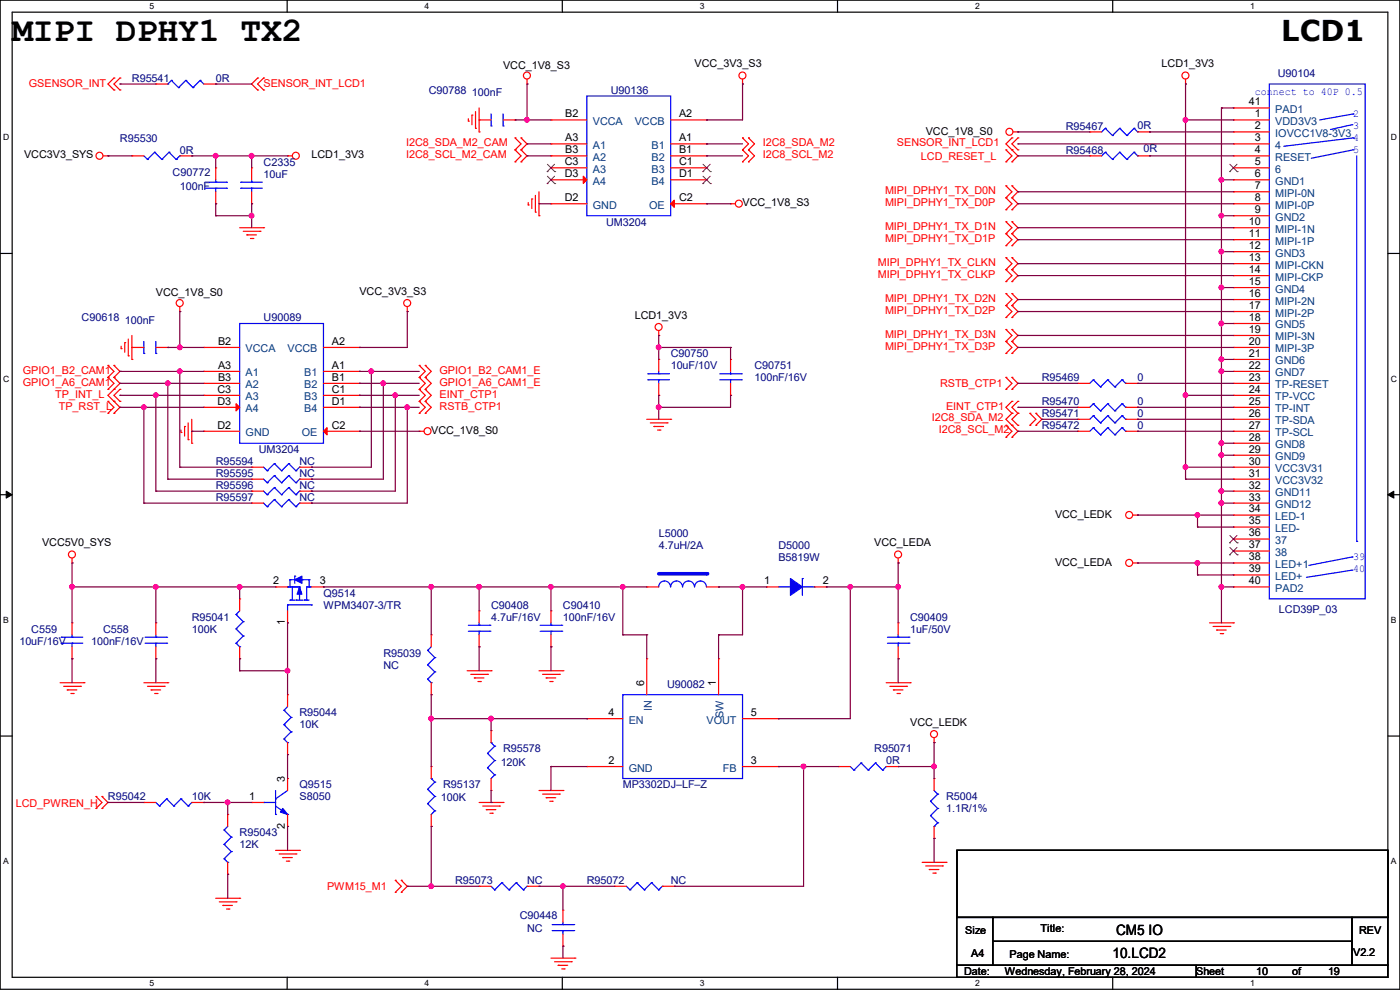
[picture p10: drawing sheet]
<svg xmlns="http://www.w3.org/2000/svg" width="297mm" height="210mm" viewBox="0 0 297 210" stroke-linecap="round" stroke-linejoin="round" font-family="sans-serif">
<defs><g id="words">
<text font-size="7.4" x="2.6" y="8.7">MIPI DPHY1 TX2</text>
<text font-size="6.1" x="271.8" y="8.7">LCD1</text>
<g font-size="3">
<text x="236" y="203.2">10.LCD2</text>
<text x="236.8" y="198.4">CM5 IIIO</text>
<text x="236.8" y="198.4">CM5 O</text>
</g>
<g font-size="2.3" fill="#000080">
<text x="28" y="17.4">R95541</text>
<text x="45.8" y="17.4">0R</text>
<text x="271.1" y="16.3">U90104</text>
<text x="91" y="19.9">C90788</text>
<text x="100.1" y="20.4">100nF</text>
<text x="129.6" y="19.9">U90136</text>
<text x="226.1" y="27.5">R95467</text>
<text x="241.3" y="27.3">0R</text>
<text x="25.4" y="30.1">R95530</text>
<text x="38.1" y="32.6">0R</text>
<text x="55.9" y="35.1">C2335</text>
<text x="226.1" y="32.6">R95468</text>
<text x="242.6" y="32.3">0R</text>
<text x="36.6" y="37.4">C90772</text>
<text x="38.1" y="40.2">100nF</text>
<text x="55.9" y="37.7">10uF</text>
<text x="128.6" y="47.8">UM3204</text>
<text x="17.3" y="68.2">C90618</text>
<text x="26.5" y="68.7">100nF</text>
<text x="55.9" y="68.2">U90089</text>
<text x="142.3" y="75.8">C90750</text>
<text x="142.3" y="78.3">10uF/10V</text>
<text x="160.1" y="78.3">C90751</text>
<text x="160.1" y="80.9">100nF/16V</text>
<text x="221" y="80.9">R95469</text>
<text x="241.3" y="80.9">0</text>
<text x="221" y="85.9">R95470</text>
<text x="221" y="88.5">R95471</text>
<text x="241.3" y="85.9">0</text>
<text x="241.3" y="88.5">0</text>
<text x="221" y="91">R95472</text>
<text x="241.3" y="91">0</text>
<text x="45.8" y="101.2">R95595</text>
<text x="45.8" y="98.6">R95594</text>
<text x="54.9" y="96.1">UM3204</text>
<text x="63.5" y="101.2">NC</text>
<text x="63.5" y="98.6">NC</text>
<text x="45.8" y="103.7">R95596</text>
<text x="45.8" y="106.3">R95597</text>
<text x="63.5" y="103.7">NC</text>
<text x="63.5" y="106.3">NC</text>
<text x="139.7" y="113.9">L5000</text>
<text x="139.7" y="116.4">4.7uH/2A</text>
<text x="165.1" y="116.4">D5000</text>
<text x="165.1" y="119">B5819W</text>
<text x="40.7" y="131.7">R95041</text>
<text x="68.6" y="126.6">Q9514</text>
<text x="68.6" y="129.1">WPM3407-3/TR</text>
<text x="104.2" y="129.1">C90408</text>
<text x="104.2" y="131.7">4.7uF/16V</text>
<text x="119.4" y="129.1">C90410</text>
<text x="119.4" y="131.7">100nF/16V</text>
<text x="193.1" y="131.7">C90409</text>
<text x="271.3" y="130.1">LCD39P_03</text>
<text x="4.1" y="136.7">10uF/16V</text>
<text x="6.6" y="134.2">C559</text>
<text x="19.3" y="136.7">100nF/16V</text>
<text x="21.9" y="134.2">C558</text>
<text x="40.7" y="134.2">100K</text>
<text x="193.1" y="134.2">1uF/50V</text>
<text x="81.3" y="139.3">R95039</text>
<text x="81.3" y="141.8">NC</text>
<text x="141.5" y="145.9">U90082</text>
<text x="63.5" y="152">R95044</text>
<text x="63.5" y="154.5">10K</text>
<text x="106.7" y="159.6">R95578</text>
<text x="185.5" y="159.6">R95071</text>
<text x="63.5" y="167.2">Q9515</text>
<text x="94" y="167.2">R95137</text>
<text x="106.2" y="162.4">120K</text>
<text x="132.1" y="167.2">MP3302DJ–LF–Z</text>
<text x="188" y="162.1">0R</text>
<text x="22.9" y="169.8">R95042</text>
<text x="40.7" y="169.8">10K</text>
<text x="63.5" y="169.8">S8050</text>
<text x="93.5" y="170">100K</text>
<text x="200.7" y="169.8">R5004</text>
<text x="200.7" y="172.3">1.1R/1%</text>
<text x="50.8" y="177.4">R95043</text>
<text x="50.8" y="179.9">12K</text>
<text x="96.6" y="187.5">R95073</text>
<text x="111.8" y="187.5">NC</text>
<text x="124.5" y="187.5">R95072</text>
<text x="142.3" y="187.5">NC</text>
<text x="110.3" y="194.9">C90448</text>
<text x="111.8" y="197.7">NC</text>
</g>
<g font-size="2.3">
<text x="106.7" y="14.6">VCC_1V8_S3</text>
<text x="147.4" y="14.3">VCC_3V3_S3</text>
<text x="246.4" y="14.3">LCD1_3V3</text>
<text x="265" y="22.4">41</text>
<text x="119.9" y="30">A3</text>
<text x="119.9" y="24.9">B2</text>
<text x="144.1" y="24.9">A2</text>
<text x="144.1" y="30">A1</text>
<text x="196.4" y="28.5">VCC_1V8_S0</text>
<text x="266.2" y="24.9">1</text>
<text x="266.2" y="27.4">2</text>
<text x="266.2" y="30">3</text>
<text x="5.1" y="33.6">VCC3V3_SYS</text>
<text x="66.1" y="33.6">LCD1_3V3</text>
<text x="119.8" y="35.1">C3</text>
<text x="119.9" y="32.5">B3</text>
<text x="144.1" y="32.5">B1</text>
<text x="144.1" y="35.1">C1</text>
<text x="266.2" y="32.5">4</text>
<text x="266.2" y="35.1">5</text>
<text x="119.8" y="37.6">D3</text>
<text x="144.1" y="37.6">D1</text>
<text x="266.2" y="37.6">6</text>
<text x="266.2" y="40.1">7</text>
<text x="119.8" y="42.7">D2</text>
<text x="144.1" y="42.7">C2</text>
<text x="157.5" y="43.8">VCC_1V8_S3</text>
<text x="265" y="47.8">10</text>
<text x="266.2" y="42.7">8</text>
<text x="266.2" y="45.2">9</text>
<text x="265" y="50.3">11</text>
<text x="265" y="52.8">12</text>
<text x="265" y="55.4">13</text>
<text x="265" y="57.9">14</text>
<text x="33.1" y="62.8">VCC_1V8_S0</text>
<text x="76.2" y="62.6">VCC_3V3_S3</text>
<text x="265" y="60.5">15</text>
<text x="265" y="63">16</text>
<text x="265" y="65.5">17</text>
<text x="134.7" y="67.6">LCD1_3V3</text>
<text x="265" y="68.1">18</text>
<text x="265" y="70.6">19</text>
<text x="46.3" y="73.2">B2</text>
<text x="70.4" y="73.2">A2</text>
<text x="265" y="73.2">20</text>
<text x="265" y="75.7">21</text>
<text x="46.1" y="83.3">C3</text>
<text x="46.3" y="80.8">B3</text>
<text x="46.3" y="78.2">A3</text>
<text x="70.4" y="80.8">B1</text>
<text x="70.4" y="83.3">C1</text>
<text x="70.4" y="78.2">A1</text>
<text x="265" y="78.2">22</text>
<text x="265" y="80.8">23</text>
<text x="265" y="83.3">24</text>
<text x="46.1" y="85.9">D3</text>
<text x="70.4" y="85.9">D1</text>
<text x="265" y="85.9">25</text>
<text x="265" y="88.4">26</text>
<text x="46.1" y="90.9">D2</text>
<text x="70.4" y="90.9">C2</text>
<text x="91.5" y="92">VCC_1V8_S0</text>
<text x="265" y="90.9">27</text>
<text x="265" y="93.5">28</text>
<text x="265" y="96">29</text>
<text x="265" y="98.6">30</text>
<text x="265" y="101.1">31</text>
<text x="265" y="103.6">32</text>
<text x="265" y="106.2">33</text>
<text x="223.8" y="109.8">VCC_LEDK</text>
<text x="265" y="108.7">34</text>
<text x="265" y="111.3">35</text>
<text x="265" y="113.8">36</text>
<text x="8.9" y="115.9">VCC5V0_SYS</text>
<text x="185.5" y="115.9">VCC_LEDA</text>
<text x="223.8" y="120">VCC_LEDA</text>
<text x="265" y="116.3">37</text>
<text x="265" y="118.9">38</text>
<text x="58" y="124">2</text>
<text x="67.9" y="124">3</text>
<text x="162.1" y="124">1</text>
<text x="174.5" y="124">2</text>
<text x="265" y="121.4">39</text>
<text x="265" y="124">40</text>
<text x="60.5" y="132.6" transform="rotate(-90 60.5 132.6)">1</text>
<text x="136.7" y="145.6" transform="rotate(-90 136.7 145.6)">6</text>
<text x="151.9" y="145.6" transform="rotate(-90 151.9 145.6)">1</text>
<text x="129.1" y="151.9">4</text>
<text x="159.3" y="151.9">5</text>
<text x="193.1" y="154">VCC_LEDK</text>
<text x="60.5" y="165.9" transform="rotate(-90 60.5 165.9)">3</text>
<text x="129.1" y="162.1">2</text>
<text x="159.3" y="162.1">3</text>
<text x="52.9" y="169.7">1</text>
<text x="60.5" y="175.8" transform="rotate(-90 60.5 175.8)">2</text>
<text x="220.8" y="197.7">Title:</text>
<text x="204.8" y="198.2">Size</text>
<text x="206" y="203">A4</text>
<text x="214.2" y="203.3">Page Name:</text>
<text x="287.1" y="202.8">V2.2</text>
<text x="288.3" y="198.2">REV</text>
<text x="204.5" y="206.8">Date:</text>
<text x="213.1" y="206.8">Wednesday, February 28, 2024</text>
<text x="253.8" y="206.8">Sheet</text>
<text x="266.5" y="206.8">10</text>
<text x="274.1" y="206.8">of</text>
<text x="281.7" y="206.8">19</text>
</g>
<g font-size="2.3" fill="#f00">
<text x="6.1" y="18.4">GSENSOR_INT</text>
<text x="55.9" y="18.4">SENSOR_INT_LCD1</text>
<text x="86.1" y="31.1">I2C8_SDA_M2_CAM</text>
<text x="86.1" y="33.6">I2C8_SCL_M2_CAM</text>
<text x="161.8" y="31.1">I2C8_SDA_M2</text>
<text x="161.8" y="33.6">I2C8_SCL_M2</text>
<text x="190.3" y="31.1">SENSOR_INT_LCD1</text>
<text x="195.4" y="33.9">LCD_RESET_L</text>
<text x="187.7" y="41.2">MIPI_DPHY1_TX_D0N</text>
<text x="187.7" y="43.8">MIPI_DPHY1_TX_D0P</text>
<text x="187.7" y="48.9">MIPI_DPHY1_TX_D1N</text>
<text x="187.7" y="51.4">MIPI_DPHY1_TX_D1P</text>
<text x="186.2" y="56.5">MIPI_DPHY1_TX_CLKN</text>
<text x="186.2" y="59">MIPI_DPHY1_TX_CLKP</text>
<text x="187.7" y="64.1">MIPI_DPHY1_TX_D2N</text>
<text x="187.7" y="66.6">MIPI_DPHY1_TX_D2P</text>
<text x="187.7" y="71.7">MIPI_DPHY1_TX_D3N</text>
<text x="187.7" y="74.3">MIPI_DPHY1_TX_D3P</text>
<text x="4.9" y="79.3">GPIO1_B2_CAM1</text>
<text x="4.9" y="81.9">GPIO1_A6_CAM1</text>
<text x="93.3" y="79.3">GPIO1_B2_CAM1_E</text>
<text x="93.3" y="81.9">GPIO1_A6_CAM1_E</text>
<text x="199.4" y="82.1">RSTB_CTP1</text>
<text x="11.7" y="84.4">TP_INT_L</text>
<text x="12.5" y="87">TP_RST_L</text>
<text x="93.3" y="84.4">EINT_CTP1</text>
<text x="93.3" y="87">RSTB_CTP1</text>
<text x="197.7" y="89.2">I2C8_SDA_M2</text>
<text x="200.7" y="87">EINT_CTP1</text>
<text x="199.2" y="91.8">I2C8_SCL_M2</text>
<text x="3.3" y="171.3">LCD_PWREN_H</text>
<text x="69.4" y="188.8">PWM15_M1</text>
</g>
<g font-size="2.3" fill="#00f">
<text x="266.2" y="20.2">connect to 40P 0.5</text>
<text x="287.1" y="24.8">2</text>
<text x="287.1" y="27.3">3</text>
<text x="287.1" y="29.8">4</text>
<text x="287.1" y="32.4">5</text>
<text x="287.1" y="118.7">39</text>
<text x="287.1" y="121.3">40</text>
</g>
<g font-size="2.3" fill="#004080">
<text x="270.6" y="24">PAD1</text>
<text x="125.8" y="26.5">VCCA</text>
<text x="134.7" y="26.5">VCCB</text>
<text x="270.6" y="26.5">VDD3V3</text>
<text x="270.6" y="29">IOVCC1V8-3V3</text>
<text x="125.8" y="34.1">A2</text>
<text x="125.8" y="31.6">A1</text>
<text x="138.2" y="34.1">B2</text>
<text x="138.2" y="31.6">B1</text>
<text x="270.6" y="31.6">4</text>
<text x="270.6" y="34.1">RESET</text>
<text x="125.8" y="36.7">A3</text>
<text x="125.8" y="39.2">A4</text>
<text x="138.2" y="36.7">B3</text>
<text x="138.2" y="39.2">B4</text>
<text x="270.6" y="36.7">6</text>
<text x="270.6" y="39.2">GND1</text>
<text x="270.6" y="41.7">MIPI-0N</text>
<text x="125.8" y="44.3">GND</text>
<text x="137.7" y="44.3">OE</text>
<text x="270.6" y="44.3">MIPI-0P</text>
<text x="270.6" y="46.8">GND2</text>
<text x="270.6" y="49.4">MIPI-1N</text>
<text x="270.6" y="51.9">MIPI-1P</text>
<text x="270.6" y="54.4">GND3</text>
<text x="270.6" y="57">MIPI-CKN</text>
<text x="270.6" y="59.5">MIPI-CKP</text>
<text x="270.6" y="62.1">GND4</text>
<text x="270.6" y="64.6">MIPI-2N</text>
<text x="270.6" y="67.1">MIPI-2P</text>
<text x="270.6" y="69.7">GND5</text>
<text x="52.1" y="74.8">VCCA</text>
<text x="61" y="74.8">VCCB</text>
<text x="270.6" y="72.2">MIPI-3N</text>
<text x="270.6" y="74.8">MIPI-3P</text>
<text x="270.6" y="77.3">GND6</text>
<text x="52.1" y="82.4">A2</text>
<text x="52.1" y="79.8">A1</text>
<text x="64.6" y="82.4">B2</text>
<text x="64.6" y="79.8">B1</text>
<text x="270.6" y="79.8">GND7</text>
<text x="270.6" y="82.4">TP-RESET</text>
<text x="52.1" y="84.9">A3</text>
<text x="52.1" y="87.5">A4</text>
<text x="64.6" y="84.9">B3</text>
<text x="64.6" y="87.5">B4</text>
<text x="270.6" y="84.9">TP-VCC</text>
<text x="270.6" y="87.5">TP-INT</text>
<text x="52.1" y="92.5">GND</text>
<text x="64.1" y="92.5">OE</text>
<text x="270.6" y="90">TP-SDA</text>
<text x="270.6" y="92.5">TP-SCL</text>
<text x="270.6" y="95.1">GND8</text>
<text x="270.6" y="97.6">GND9</text>
<text x="270.6" y="100.2">VCC3V31</text>
<text x="270.6" y="102.7">VCC3V32</text>
<text x="270.6" y="105.2">GND11</text>
<text x="270.6" y="107.8">GND12</text>
<text x="270.6" y="110.3">LED-1</text>
<text x="270.6" y="112.9">LED-</text>
<text x="270.6" y="115.4">37</text>
<text x="270.6" y="117.9">38</text>
<text x="270.6" y="120.5">LED+1</text>
<text x="270.6" y="123">LED+</text>
<text x="270.6" y="125.6">PAD2</text>
<text x="133.4" y="153.5">EN</text>
<text x="138.3" y="150.9" transform="rotate(-90 138.3 150.9)">IN</text>
<text x="149.9" y="153.5">VOUT</text>
<text x="153.5" y="152.3" transform="rotate(-90 153.5 152.3)">SW</text>
<text x="133.4" y="163.7">GND</text>
<text x="153.3" y="163.7">FB</text>
</g>
<g font-size="1.8">
<text x="31.7" y="1.9">5</text>
<text x="90.1" y="1.9">4</text>
<text x="148.5" y="1.9">3</text>
<text x="206.8" y="1.9">2</text>
<text x="265.2" y="1.9">1</text>
<text x=".7" y="29.8">D</text>
<text x="295.1" y="29.8">D</text>
<text x=".7" y="80.9">C</text>
<text x="295.1" y="80.9">C</text>
<text x=".7" y="132.1">B</text>
<text x="295.1" y="132.1">B</text>
<text x=".7" y="183.3">A</text>
<text x="295.1" y="183.3">A</text>
<text x="31.7" y="209.2">5</text>
<text x="90.1" y="209.2">4</text>
<text x="148.5" y="209.2">3</text>
<text x="206.8" y="209.2">2</text>
<text x="265.2" y="209.2">1</text>
</g>
</g></defs>
<g fill="none" stroke="#000" stroke-width=".25">
<path d="M0 0h297v209.8h-297zM2.6 2.6h291.8v204.7h-291.8zM60.9 0v2.6M119.3 0v2.6M177.7 0v2.6M236.1 0v2.6M0 53.8h2.6M294.4 53.8h2.6M0 104.9h2.6M294.4 104.9h2.6M0 156.1h2.6M294.4 156.1h2.6"/>
<path d="M203 180.4h91.4v14.2h-91.4zM203 194.6h7.6v10.2h-7.6zM210.6 194.6h76.2v5.1h-76.2zM210.6 199.7h76.2v5.1h-76.2zM286.8 194.6h7.6v10.2h-7.6zM60.9 207.3v2.5M119.3 207.3v2.5M177.7 207.3v2.5M203 204.8h50.8v2.5h-50.8zM236.1 207.3v2.5M253.8 204.8h40.6v2.5h-40.6z"/>
</g>
<path d="M1.3 104.2l1.3 .7-1.3 .8zM294.4 104.9l1.3-.7v1.5z" fill="#000"/>
<path d="M1.3 104.2l1.3 .7-1.3 .8zM294.4 104.9l1.3-.7v1.5z" fill="none" stroke="#000" stroke-width=".21"/>
<g fill="none" stroke="#f00" stroke-width=".25">
<path d="M24.2 16.6h.1M24.2 19.1h.1M24.2 16.6l-1.3 1.2 1.3 1.3M25.4 16.6h.1M25.4 19.1h.1M25.4 16.6l-1.2 1.2 1.2 1.3M33.1 17.8h.1M33.1 17.8h2.5M43.2 17.8h2.6M45.8 17.8h.1M54.7 19.1h.1M54.7 16.6h.1"/>
<path d="M54.7 16.6l-1.3 1.2 1.3 1.3M55.9 16.6h.1M55.9 19.1h.1M55.9 16.6l-1.2 1.2 1.2 1.3M111.8 17.8h.1M111.8 16.8v1M157.5 17.8h.1M157.5 16.8v1M251.5 17.8h.1M251.5 16.8v1M21.9 33.1h1M22.9 33.1h.1"/>
<path d="M61 33.1h.1M61 33.1h1M99.4 25.7h.1M99.4 25.2v.5M100.1 24.4h.1M100.1 24.4v2.1M100.9 27.2h.1M100.9 23.7v3.5M101.6 28h.1M101.6 22.9v5.1M109.3 29.3h.1M109.3 31.8h.1"/>
<path d="M109.3 34.3h.1M109.3 29.3l1.2 1.2-1.2 1.3M109.3 31.8l1.2 1.3-1.2 1.2M110.5 31.8h.1M110.5 29.3h.1M110.5 34.3h.1M110.5 29.3l1.3 1.2-1.3 1.3M110.5 31.8l1.3 1.3-1.3 1.2M157.5 29.3h.1M157.5 31.8h.1M157.5 34.3h.1M157.5 31.8l1.3 1.3-1.3 1.2"/>
<path d="M157.5 29.3l1.3 1.2-1.3 1.3M158.8 29.3h.1M158.8 31.8h.1M158.8 34.3h.1M158.8 29.3l1.3 1.2-1.3 1.3M158.8 31.8l1.3 1.3-1.3 1.2M213.4 34.3h.1M213.4 31.8h.1M213.4 39.4h.1M213.4 31.8l1.3 1.3-1.3 1.2M213.4 39.4l1.3 1.3-1.3 1.3M214.7 31.8h.1"/>
<path d="M214.7 29.3h.1M214.7 34.3h.1M214.7 39.4h.1M214.7 29.3l-1.3 1.2 2.5 2.6-1.2 1.2M214.7 39.4l1.2 1.3-1.2 1.3M214.9 28h1M215.9 28h.1M215.9 31.8h.1M215.9 29.3h.1M215.9 29.3l-1.2 1.2 1.2 1.3M50.8 48.3h5.1M51.6 49.1h3.6"/>
<path d="M52.4 49.8h.1M52.4 49.8h2M53.1 50.6h.5M53.6 50.6h.1M55.2 49.1h.1M55.9 48.3h.1M112.1 43.5h.1M112.1 43v.5M112.8 42.2h.1M112.8 42.2v2M113.6 45h.1M113.6 41.4v3.6"/>
<path d="M114.3 45.8h.1M114.3 40.7v5.1M155 43.2h.1M155 43.2h1M213.4 42h.1M213.4 44.5h.1M213.4 49.6h.1M213.4 47h.1M213.4 52.1h.1M213.4 57.2h.1M213.4 54.7h.1M213.4 59.7h.1"/>
<path d="M213.4 42l1.3 1.2-1.3 1.3M213.4 47l1.3 1.3-1.3 1.3M213.4 49.6l1.3 1.2-1.3 1.3M213.4 54.7l1.3 1.2-1.3 1.3M213.4 57.2l1.3 1.3-1.3 1.2M214.7 42h.1M214.7 44.5h.1M214.7 47h.1M214.7 49.6h.1M214.7 52.1h.1M214.7 54.7h.1M214.7 57.2h.1"/>
<path d="M214.7 59.7h.1M214.7 42l1.2 1.2-1.2 1.3M214.7 47l1.2 1.3-1.2 1.3M214.7 49.6l1.2 1.2-1.2 1.3M214.7 54.7l1.2 1.2-1.2 1.3M214.7 57.2l1.2 1.3-1.2 1.2M22.9 77.5h.1M22.9 77.5l1.3 1.3-1.3 1.3M24.2 77.5h.1M24.2 77.5l1.2 1.3-1.2 1.3M25.7 74h.1M25.7 73.4v.6"/>
<path d="M26.5 72.7h.1M26.5 72.7v2M27.2 75.5h.1M27.2 71.9v3.6M28 76.2h.1M28 71.2v5M38.1 66.1h.1M38.1 65.1v1M86.4 66.1h.1M86.4 65.1v1M88.9 77.5h.1M88.9 77.5l1.3 1.3-1.3 1.3"/>
<path d="M90.2 77.5h.1M90.2 77.5l1.3 1.3-1.3 1.3M139.7 71.2h.1M139.7 70.1v1.1M213.4 64.8h.1M213.4 62.3h.1M213.4 67.4h.1M213.4 72.4h.1M213.4 69.9h.1M213.4 75h.1M213.4 62.3l1.3 1.2-1.3 1.3M213.4 64.8l1.3 1.3-1.3 1.3"/>
<path d="M213.4 69.9l1.3 1.3-1.3 1.2M213.4 72.4l1.3 1.3-1.3 1.3M214.7 62.3h.1M214.7 64.8h.1M214.7 67.4h.1M214.7 69.9h.1M214.7 72.4h.1M214.7 75h.1M214.7 62.3l1.2 1.2-1.2 1.3M214.7 64.8l1.2 1.3-1.2 1.3M214.7 69.9l1.2 1.3-1.2 1.2M214.7 72.4l1.2 1.3-1.2 1.3"/>
<path d="M22.9 85.1h.1M22.9 87.7h.1M22.9 80.1h.1M22.9 82.6h.1M22.9 85.1l1.3 1.3-1.3 1.3M22.9 80.1l1.3 1.2-1.3 1.3M24.2 82.6h.1M24.2 85.1h.1M24.2 87.7h.1M24.2 80.1h.1M24.2 80.1l1.2 1.2-2.5 2.6 2.5 2.5-1.2 1.3M25.4 82.6h.1"/>
<path d="M25.4 85.1h.1M25.4 82.6l-1.2 1.3 1.2 1.2M38.4 91.7h.1M38.4 91.2v.5M39.2 90.5h.1M39.2 90.5v2M39.9 93.3h.1M39.9 89.7v3.6M40.7 94h.1M40.7 88.9v5.1M88.9 91.5h.1M88.9 82.6h.1"/>
<path d="M88.9 85.1h.1M88.9 87.7h.1M88.9 80.1h.1M88.9 91.5h1.1M88.9 82.6l1.3 1.3-1.3 1.2M88.9 85.1l1.3 1.3-1.3 1.3M88.9 80.1l1.3 1.2-1.3 1.3M90.2 82.6h.1M90.2 85.1h.1M90.2 87.7h.1M90.2 80.1h.1M90.2 82.6l1.3 1.3-1.3 1.2"/>
<path d="M90.2 85.1l1.3 1.3-1.3 1.3M90.2 80.1l1.3 1.2-1.3 1.3M137.2 88.9h5.1M138 89.7h3.5M138.7 90.5h.1M138.7 90.5h2.1M139.5 91.2h.5M140 91.2h.1M141.5 89.7h.1M142.3 88.9h.1M213.4 82.6h.1M213.4 80.1h.1"/>
<path d="M213.4 90.2h.1M213.4 92.8h.1M213.4 80.1l1.3 1.2-1.3 1.3M213.4 90.2l1.3 1.3-1.3 1.3M214.7 80.1h.1M214.7 82.6h.1M214.7 87.7h.1M214.7 85.1h.1M214.7 90.2h.1M214.7 92.8h.1M214.7 80.1l1.2 1.2-1.2 1.3M214.7 85.1l-1.3 1.3 1.3 1.3"/>
<path d="M214.7 87.7l-1.3 1.2 2.5 2.6-1.2 1.3M215.9 87.7h.1M215.9 85.1h.1M215.9 90.2h.1M215.9 85.1l-1.2 1.3 1.2 1.3M215.9 87.7l-1.2 1.2 1.2 1.3M218.5 87.7h.1M218.5 90.2h.1M218.5 87.7l1.3 1.2-1.3 1.3M219.8 90.2h.1M219.8 87.7h.1M219.8 87.7l1.2 1.2-1.2 1.3"/>
<path d="M15.3 119.4h.1M15.3 118.4v1M190.5 119.4h.1M190.5 118.4v1M240.3 109.3h1M240.3 119.4h1M241.3 109.3h.1M241.3 119.4h.1M256.6 132.1h5.1M257.3 132.9h3.6M258.1 133.6h.1M258.1 133.6h2"/>
<path d="M258.9 134.4h.5M259.4 134.4h.1M260.9 132.9h.1M261.7 132.1h.1M12.7 144.8h5.1M13.5 145.6h3.6M14.3 146.3h.1M14.3 146.3h2M15 147.1h.5M15.5 147.1h.1M17.1 145.6h.1M17.8 144.8h.1"/>
<path d="M30.5 144.8h5.1M31.3 145.6h3.5M32 146.3h.1M32 146.3h2.1M32.8 147.1h.5M33.3 147.1h.1M34.8 145.6h.1M35.6 144.8h.1M99.1 142.3h5.1M99.9 143h3.5M100.6 143.8h.1M100.6 143.8h2.1"/>
<path d="M101.4 144.6h.5M101.9 144.6h.1M103.4 143h.1M104.2 142.3h.1M114.3 142.3h5.1M115.1 143h3.6M115.9 143.8h.1M115.9 143.8h2M116.6 144.6h.5M117.1 144.6h.1M118.7 143h.1M119.4 142.3h.1"/>
<path d="M188 144.8h5.1M188.8 145.6h3.5M189.5 146.3h.1M189.5 146.3h2.1M190.3 147.1h.5M190.8 147.1h.1M192.3 145.6h.1M193.1 144.8h.1M198.2 157.5h.1M198.2 156.5v1M20.4 171.5h.1M20.4 169h.1"/>
<path d="M20.4 169l1.2 1.2-1.2 1.3M21.6 169h.1M21.6 171.5h.1M21.6 169l1.3 1.2-1.3 1.3M101.6 170.2h5.1M102.4 171h3.6M103.2 171.7h.1M103.2 171.7h2M103.9 172.5h.5M104.4 172.5h.1M106 171h.1M106.7 170.2h.1"/>
<path d="M114.3 167.7h5.1M115.1 168.4h3.6M115.9 169.2h.1M115.9 169.2h2M116.6 170h.5M117.1 170h.1M118.7 168.4h.1M119.4 167.7h.1M45.8 190.5h5M46.5 191.3h3.6M47.3 192.1h.1M47.3 192.1h2"/>
<path d="M48 192.8h.6M48.6 192.8h.1M50.1 191.3h.1M50.8 190.5h.1M58.5 180.4h5M59.2 181.1h3.6M60 181.9h.1M60 181.9h2M60.7 182.7h.6M61.3 182.7h.1M62.8 181.1h.1M63.5 180.4h.1"/>
<path d="M83.9 189.3h.1M83.9 186.7h.1M83.9 186.7l1.2 1.3-1.2 1.3M85.1 186.7h.1M85.1 189.3h.1M85.1 186.7l1.3 1.3-1.3 1.3M130.3 188h.1M130.3 188h2.6M140.5 188h2.5M143 188h.1M195.6 182.9h5.1M196.4 183.7h3.5"/>
<path d="M197.1 184.4h.1M197.1 184.4h2.1M197.9 185.2h.5M198.4 185.2h.1M199.9 183.7h.1M200.7 182.9h.1M116.9 203.2h5.1M117.6 204h3.6M118.4 204.8h.1M118.4 204.8h2M119.2 205.5h.5M119.7 205.5h.1"/>
<path d="M121.2 204h.1M122 203.2h.1"/>
<circle cx="111.8" cy="16" r=".74"/>
<circle cx="157.5" cy="16" r=".74"/>
<circle cx="251.5" cy="16" r=".74"/>
<circle cx="21.1" cy="33" r=".74"/>
<circle cx="62.8" cy="33" r=".74"/>
<circle cx="214.1" cy="28" r=".74"/>
<circle cx="156.7" cy="43.2" r=".74"/>
<circle cx="38.1" cy="64.3" r=".74"/>
<circle cx="86.4" cy="64.3" r=".74"/>
<circle cx="139.7" cy="69.4" r=".74"/>
<circle cx="90.7" cy="91.5" r=".74"/>
<circle cx="15.3" cy="117.6" r=".74"/>
<circle cx="190.5" cy="117.6" r=".74"/>
<circle cx="239.5" cy="109.2" r=".74"/>
<circle cx="239.5" cy="119.4" r=".74"/>
<circle cx="198.1" cy="155.7" r=".74"/>
</g>
<g fill="none" stroke="#00f" stroke-width=".25">
<path d="M35.6 17.8h.1M36.4 17.1h.1M36.4 17.1l1.5 1.5M36.4 17.1l-.8 .7M37.9 18.6h.1M39.4 17.1h.1M39.4 17.1l1.5 1.5M39.4 17.1l-1.5 1.5M40.9 18.6h.1M42.5 17.1h.1M42.5 17.1l.7 .7M42.5 17.1l-1.6 1.5"/>
<path d="M61 124.5h.1M61 128.3h.1M61 124.5h2.5M61 128.3v1.3M61 128.3h5.1M62 124.5h.1M62 124.5v2.8M63.5 124.5h.1M63.5 125.8h.1M63.5 124.5v1M63.5 125.8v1.5M65.1 127.3h.1"/>
<path d="M65.1 124.5v2.8M65.6 124.5h.1M65.6 124.5h.5M66.1 128.3h.1M132.9 188l.7 .8M133.6 188.8h.1M135.2 187.2h.1M135.2 187.2l-1.6 1.6M135.2 187.2l1.5 1.6M136.7 188.8h.1M138.2 187.2h.1M138.2 187.2l-1.5 1.6"/>
<path d="M138.2 187.2l1.5 1.6M139.7 188.8h.1M140.5 188h.1M140.5 188l-.8 .8"/>
</g>
<path d="M63.5 124.5l.6 1.5h-1.1z" fill="#00f"/>
<path d="M61.5 127.3h.1M61.5 127.3h1M62.8 127.3h.1M62.8 127.3h1.5M63.5 124.5l.6 1.5h-1.1zM64.6 127.3h.1M64.6 127.3h1" fill="none" stroke="#00f" stroke-width=".25"/>
<path d="M62.5 123l1.6-.8v1.5z" fill="#00f"/>
<g fill="none" stroke="#00f" stroke-width=".25">
<path d="M269.3 17.8h20.3v109.2h-20.3zM43.5 39.9h4.5M43.5 38.7h4.5M45.8 38.7h.1M45.8 39.9h.1M45.8 38.1v.6M45.8 39.9v.8M48 39.9h.1M48 38.7h.1M286.8 26.5h.1M286.8 26.5l-4.6 1M287.1 24.2h.1"/>
<path d="M287.1 29.3h.1M287.1 31.8h.1M287.1 24.2l-7.1 1.2M287.1 29.3l-14.8 1.7M287.1 31.8l-8.9 1.8M287.8 33.1v81.8M152.7 79.3h4.6M155 79.3h.1M155 78.8v.5M157.3 79.3h.1M55.9 99.1l.8 .8M56.7 99.9h.1"/>
<path d="M58.2 98.3h.1M58.2 98.3l-1.5 1.6M58.2 98.3l1.5 1.6M59.7 99.9h.1M61.3 98.3h.1M61.3 98.3l-1.6 1.6M61.3 98.3l1.5 1.6M62.8 99.9h.1M63.5 99.1h.1M63.5 99.1l-.7 .8M152.7 80.6h4.6M155 80.6h.1"/>
<path d="M155 80.6v.7M157.3 80.6h.1M55.9 104.2l.8 .7M55.9 101.6l.8 .8M56.7 104.9h.1M56.7 102.4h.1M58.2 103.4h.1M58.2 100.9h.1M58.2 103.4l-1.5 1.5M58.2 103.4l1.5 1.5M58.2 100.9l-1.5 1.5M58.2 100.9l1.5 1.5"/>
<path d="M59.7 104.9h.1M59.7 102.4h.1M61.3 103.4h.1M61.3 100.9h.1M61.3 103.4l-1.6 1.5M61.3 103.4l1.5 1.5M61.3 100.9l-1.6 1.5M61.3 100.9l1.5 1.5M62.8 104.9h.1M62.8 102.4h.1M63.5 104.2h.1M63.5 101.6h.1"/>
<path d="M63.5 104.2l-.7 .7M63.5 101.6l-.7 .8M286.8 118.2h.1M286.8 118.2l-9.1 1.7M287.8 114.9h.1M61.5 123h.1M61.5 124.5h.1M61.5 123h1M61.5 123v1.5M62.5 123l1.6-.8v1.5zM62.5 122.2h.1M62.5 122.2v1.5"/>
<path d="M64.1 123h.1M64.1 123h1.5M65.1 124.5h.1M65.6 123h.1M65.6 123v1.5h-.5M165.1 124.5h2.6M167.7 124.5h.1M170.2 122.7h.1M170.2 124.5h2.6M170.2 122.7v3.6M172.8 124.5h.1M286.8 120.9h.1"/>
<path d="M286.8 120.9l-9.6 1.6M103.4 159.8h.1M103.4 159.8l1.5 1.5M104.2 157.5h.1M104.2 157.5l.7 .8M104.9 158.3h.1M104.9 158.3l-1.5 1.5M33.1 170.2l.7 .8M33.8 171h.1M35.3 169.5h.1M35.3 169.5l-1.5 1.5M35.3 169.5l1.6 1.5"/>
<path d="M36.9 171h.1M38.4 169.5h.1M38.4 169.5l-1.5 1.5M38.4 169.5l1.5 1.5M39.9 171h.1M40.7 170.2h.1M40.7 170.2l-.8 .8M47.5 176.1h.1M47.5 179.1h.1M47.5 176.1l1.6 1.5M47.5 179.1l1.6 1.5M48.3 175.3l-.8 .8"/>
<path d="M49.1 177.6h.1M49.1 177.6l-1.6 1.5M90.7 170.5h.1M90.7 167.4h.1M90.7 170.5l1.5 1.5M90.7 167.4l1.5 1.6M91.5 165.1h.1M91.5 165.1l.7 .8M92.2 172h.1M92.2 169h.1M92.2 165.9h.1M92.2 172l-.7 .8"/>
<path d="M92.2 169l-1.5 1.5M92.2 165.9l-1.5 1.5M103.4 162.9h.1M103.4 162.9l1.5 1.5M104.9 164.4h.1M104.9 161.3h.1M104.9 164.4l-.7 .7M104.9 161.3l-1.5 1.6M180.4 162.6l.7 .8M181.1 163.4h.1M182.7 161.8h.1M182.7 161.8l-1.6 1.6"/>
<path d="M182.7 161.8l1.5 1.6M184.2 163.4h.1M185.7 161.8h.1M185.7 161.8l-1.5 1.6M185.7 161.8l1.5 1.6M187.2 163.4h.1M188 162.6h.1M188 162.6l-.8 .8M47.5 182.2h.1M47.5 182.2l.8 .7M48.3 182.9h.1M49.1 180.6h.1"/>
<path d="M49.1 180.6l-1.6 1.6M117.1 197.4h4.6M117.1 196.1h4.6M119.4 196.1h.1M119.4 197.4h.1M119.4 195.6v.5M119.4 197.4v.8M121.7 197.4h.1M121.7 196.1h.1"/>
</g>
<g fill="none" stroke="#f00" stroke-width=".25">
<path d="M45.8 35.6h.1M45.8 35.6v2.5M261.7 25.4h.1M261.7 28h.1M261.7 30.5h.1M261.7 33.1h.1M261.7 35.6h.1M261.7 38.1h.1M261.7 22.9h.1M261.7 25.4h7.6M261.7 28h7.6M261.7 30.5h7.6"/>
<path d="M261.7 33.1h7.6M261.7 35.6h7.6M261.7 38.1h7.6M261.7 22.9h7.6M45.8 43.2h.1M45.8 40.7v2.5M261.7 40.7h.1M261.7 43.2h.1M261.7 45.8h.1M261.7 48.3h.1M261.7 50.8h.1M261.7 53.4h.1"/>
<path d="M261.7 55.9h.1M261.7 58.5h.1M261.7 40.7h7.6M261.7 43.2h7.6M261.7 45.8h7.6M261.7 48.3h7.6M261.7 50.8h7.6M261.7 53.4h7.6M261.7 55.9h7.6M261.7 58.5h7.6M155 76.2h.1M155 76.2v2.6"/>
<path d="M261.7 61h.1M261.7 63.5h.1M261.7 66.1h.1M261.7 68.6h.1M261.7 71.2h.1M261.7 73.7h.1M261.7 76.2h.1M261.7 78.8h.1M261.7 61h7.6M261.7 63.5h7.6M261.7 66.1h7.6M261.7 68.6h7.6"/>
<path d="M261.7 71.2h7.6M261.7 73.7h7.6M261.7 76.2h7.6M261.7 78.8h7.6M53.4 99.1h.1M53.4 99.1h2.5M63.5 99.1h2.6M66.1 99.1h.1M155 83.9h.1M155 81.3v2.6M261.7 81.3h.1M261.7 83.9h.1"/>
<path d="M261.7 86.4h.1M261.7 88.9h.1M261.7 91.5h.1M261.7 94h.1M261.7 96.6h.1M261.7 99.1h.1M261.7 81.3h7.6M261.7 83.9h7.6M261.7 86.4h7.6M261.7 88.9h7.6M261.7 91.5h7.6M261.7 94h7.6"/>
<path d="M261.7 96.6h7.6M261.7 99.1h7.6M53.4 104.2h.1M53.4 101.6h.1M53.4 104.2h2.5M53.4 101.6h2.5M63.5 104.2h2.6M63.5 101.6h2.6M66.1 104.2h.1M66.1 101.6h.1M261.7 101.6h.1M261.7 104.2h.1"/>
<path d="M261.7 106.7h.1M261.7 109.3h.1M261.7 111.8h.1M261.7 114.3h.1M261.7 116.9h.1M261.7 119.4h.1M261.7 104.2h7.6M261.7 101.6h7.6M261.7 106.7h7.6M261.7 109.3h7.6M261.7 111.8h7.6M261.7 114.3h7.6"/>
<path d="M261.7 116.9h7.6M261.7 119.4h7.6M58.5 124.5h.1M58.5 124.5h2.5M61 132.1h.1M61 129.6v2.5M66.1 124.5h2.5M68.6 124.5h.1M261.7 122h.1M261.7 124.5h.1M261.7 124.5h7.6M261.7 122h7.6"/>
<path d="M104.2 155h.1M104.2 155v2.5M30.5 170.2h.1M30.5 170.2h2.6M40.7 170.2h2.5M43.2 170.2h.1M48.3 172.8h.1M48.3 172.8v2.5M91.5 175.3h.1M91.5 162.6h.1M91.5 162.6v2.5M91.5 172.8v2.5"/>
<path d="M104.2 167.7h.1M104.2 165.1v2.6M177.8 162.6h.1M177.8 162.6h2.6M188 162.6h2.5M190.5 162.6h.1M48.3 185.5h.1M48.3 182.9v2.6M119.4 193.1h.1M119.4 193.1v2.5M119.4 198.2v2.5M119.4 200.7h.1"/>
</g>
<path d="M260.9 36.4h.1M260.9 34.8l1.6 1.6M262.4 34.8l-1.5 1.6M262.5 36.4h.1M260.9 115.1h.1M260.9 117.7h.1M260.9 113.6l1.6 1.5M260.9 116.1l1.6 1.6M262.4 113.6l-1.5 1.5M262.4 116.1l-1.5 1.6M262.5 115.1h.1M262.5 117.7h.1" fill="none" stroke="#804000" stroke-width=".21"/>
<path d="M167.7 122.7l2.5 1.8-2.5 1.8z" fill-rule="evenodd" fill="#00f"/>
<g fill="none" stroke="#00f" stroke-width=".25">
<path d="M104.2 26.7h.1M104.2 24.2v2.5M106.7 26.7h.1M106.7 24.2v2.5M50.8 68.6h17.8v25.4h-17.8zM231.9 85.6h.1M231.9 85.6l-.7 .8M231.9 85.6l1.6 1.6M233.5 87.2h.1M235 85.6h.1M235 85.6l-1.5 1.6M235 85.6l1.5 1.6"/>
<path d="M236.5 87.2h.1M238 85.6h.1M238 85.6l-1.5 1.6M238 85.6l.8 .8M238.8 86.4h.1M99.4 133.9h4.5M99.4 132.6h4.5M101.6 132.6h.1M101.6 133.9h.1M101.6 132.1v.5M101.6 133.9v.8M103.9 133.9h.1"/>
<path d="M103.9 132.6h.1M167.7 122.7l2.5 1.8-2.5 1.8zM188.3 136.4h4.5M188.3 135.2h4.5M190.5 135.2h.1M190.5 136.4h.1M190.5 134.7v.5M190.5 136.4v.8M192.8 136.4h.1M192.8 135.2h.1"/>
</g>
<g fill="none" stroke="#f00" stroke-width=".25">
<path d="M101.6 25.4h.1M101.6 25.4h2.6M106.7 25.4h2.6M109.3 25.4h.1M43.2 81.3h.1M43.2 83.9h.1M43.2 81.3h7.6M43.2 83.9h7.6M228.6 86.4h.1M228.6 86.4h2.6M238.8 86.4h2.5M241.3 86.4h.1"/>
<path d="M101.6 129.6h.1M101.6 137.2h.1M101.6 129.6v2.5M101.6 134.7v2.5M162.6 124.5h.1M162.6 124.5h2.5M172.8 124.5h2.5M175.3 124.5h.1M190.5 132.1h.1M190.5 139.7h.1M190.5 132.1v2.6M190.5 137.2v2.5"/>
</g>
<path d="M50.1 85.6l.7 .8-.7 .8z" fill="#f00"/>
<g fill="none" stroke="#f00" stroke-width=".25">
<path d="M43.2 78.8h.1M43.2 73.7h.1M43.2 78.8h7.6M43.2 73.7h7.6M68.6 78.8h7.6M68.6 73.7h7.6M76.2 73.7h.1M76.2 78.8h.1M43.2 86.4h.1M43.2 91.5h.1M43.2 86.4h7.6M43.2 91.5h7.6"/>
<path d="M50.1 85.6l.7 .8-.7 .8zM68.6 86.4h7.6M68.6 81.3h7.6M68.6 83.9h7.6M76.2 81.3h.1M76.2 83.9h.1M76.2 86.4h.1"/>
</g>
<path d="M69.4 90.7v1.5l-.8-.7z" fill="#f00"/>
<path d="M68.6 91.5h7.6M69.4 90.7v1.5l-.8-.7zM76.2 91.5h.1" fill="none" stroke="#f00" stroke-width=".25"/>
<path d="M139.7 124.5a1.25 1.25 0 0 1 1.3-1.3 1.25 1.25 0 0 1 1.2 1.3M142.3 124.5a1.25 1.25 0 0 1 1.2-1.3 1.25 1.25 0 0 1 1.3 1.3M144.8 124.5a1.25 1.25 0 0 1 1.3-1.3 1.25 1.25 0 0 1 1.2 1.3M147.4 124.5a1.25 1.25 0 0 1 1.2-1.3 1.25 1.25 0 0 1 1.3 1.3" fill="none" stroke="#00f" stroke-width=".25"/>
<path d="M139.7 121.7h10.2" fill="none" stroke="#00f" stroke-width=".76"/>
<circle cx="149.9" cy="121.7" r=".38" fill="#00f"/>
<path d="M15.3 132.1h.1M15.3 139.7h.1M15.3 132.1v2.6M15.3 137.2v2.5M137.2 124.5h.1M137.2 124.5h2.5M149.9 124.5h2.5M152.4 124.5h.1M198.2 165.1h.1M198.2 177.8h.1M198.2 165.1v2.6M198.2 175.3v2.5" fill="none" stroke="#f00" stroke-width=".25"/>
<g fill="none" stroke="#00f" stroke-width=".25">
<path d="M13 136.4h.1M13 135.2h.1M13 136.4h4.6M13 135.2h4.6M15.3 135.2h.1M15.3 136.4h.1M15.3 134.7v.5M15.3 136.4v.8M55.9 170.2h.1M55.9 170.2h2.6M58.5 169.5h.1M58.5 172.8h.1"/>
<path d="M58.5 171l2.5 1.8M58.5 167.7v5.1M61 172.8h.1M61 167.7l-2.5 1.8M197.4 170h.1M197.4 173h.1M197.4 170l1.5 1.5M197.4 173l1.5 1.5M198.2 175.3h.1M198.2 167.7l.7 .7M198.9 168.4h.1M198.9 171.5h.1"/>
<path d="M198.9 174.5h.1M198.9 168.4l-1.5 1.6M198.9 171.5l-1.5 1.5M198.9 174.5l-.7 .8"/>
</g>
<path d="M60 171.5l1 1.3-1.5-.5z" fill="#00f"/>
<g fill="none" stroke="#00f" stroke-width=".25">
<path d="M51.1 39.9h.1M51.1 38.7h.1M51.1 39.9h4.6M51.1 38.7h4.6M53.4 38.7h.1M53.4 39.9h.1M53.4 38.1v.6M53.4 39.9v.8M124.5 20.4h17.8v25.4h-17.8zM234.5 27.2h.1M234.5 32.3h.1M234.5 27.2l-.8 .8"/>
<path d="M234.5 27.2l1.5 1.5M234.5 32.3l-.8 .8M234.5 32.3l1.5 1.5M236 28.7h.1M236 33.8h.1M237.5 27.2h.1M237.5 32.3h.1M237.5 27.2l-1.5 1.5M237.5 27.2l1.6 1.5M237.5 32.3l-1.5 1.5M237.5 32.3l1.6 1.5M239.1 28.7h.1"/>
<path d="M239.1 33.8h.1M240.6 27.2h.1M240.6 32.3h.1M240.6 27.2l-1.5 1.5M240.6 27.2l.7 .8M240.6 32.3l-1.5 1.5M240.6 32.3l.7 .8M241.3 28h.1M241.3 33.1h.1M30.5 75h.1M30.5 72.4v2.6M33.1 75h.1"/>
<path d="M33.1 72.4v2.6M137.5 79.3h.1M137.5 79.3h4.5M139.7 79.3h.1M139.7 78.8v.5M137.5 80.6h.1M137.5 80.6h4.5M139.7 80.6h.1M139.7 80.6v.7M231.9 80.6h.1M231.9 90.7h.1M231.9 88.2h.1"/>
<path d="M231.9 80.6l-.7 .7M231.9 80.6l1.6 1.5M231.9 90.7l-.7 .8M231.9 90.7l1.6 1.5M231.9 88.2l-.7 .7M231.9 88.2l1.6 1.5M233.5 82.1h.1M233.5 92.2h.1M233.5 89.7h.1M235 80.6h.1M235 90.7h.1M235 88.2h.1"/>
<path d="M235 80.6l-1.5 1.5M235 80.6l1.5 1.5M235 90.7l-1.5 1.5M235 90.7l1.5 1.5M235 88.2l-1.5 1.5M235 88.2l1.5 1.5M236.5 82.1h.1M236.5 92.2h.1M236.5 89.7h.1M238 80.6h.1M238 90.7h.1M238 88.2h.1"/>
<path d="M238 80.6l-1.5 1.5M238 80.6l.8 .7M238 90.7l-1.5 1.5M238 90.7l.8 .8M238 88.2l-1.5 1.5M238 88.2l.8 .7M238.8 81.3h.1M238.8 91.5h.1M238.8 88.9h.1M50.1 130.3h.1M50.1 133.4h.1M50.1 136.4h.1"/>
<path d="M50.1 130.3l1.5 1.6M50.1 133.4l1.5 1.5M50.1 136.4l.7 .8M50.8 137.2h.1M50.8 129.6l-.7 .7M51.6 131.9h.1M51.6 134.9h.1M51.6 131.9l-1.5 1.5M51.6 134.9l-1.5 1.5M90.7 138h.1M90.7 138l1.5 1.5M91.5 137.2l-.8 .8"/>
<path d="M92.2 139.5h.1M92.2 139.5l-1.5 1.5M114.6 133.9h4.6M114.6 132.6h4.6M116.9 132.6h.1M116.9 133.9h.1M116.9 132.1v.5M116.9 133.9v.8M119.2 133.9h.1M119.2 132.6h.1M60.2 150.7h.1M60.2 153.7h.1"/>
<path d="M60.2 156.8h.1M60.2 150.7l1.6 1.5M60.2 153.7l1.6 1.5M60.2 156.8l.8 .7M61 157.5h.1M61 149.9l-.8 .8M61.8 152.2h.1M61.8 155.2h.1M61.8 152.2l-1.6 1.5M61.8 155.2l-1.6 1.6M90.7 141h.1M90.7 144.1h.1"/>
<path d="M90.7 141l1.5 1.5M90.7 144.1l.8 .7M91.5 144.8h.1M92.2 142.5h.1M92.2 142.5l-1.5 1.6M132.1 147.4h25.4v17.7h-25.4zM60 171.5l1 1.3-1.5-.5zM104.2 188l.7 .8M104.9 188.8h.1M106.5 187.2h.1M106.5 187.2l-1.6 1.6M106.5 187.2l1.5 1.6"/>
<path d="M108 188.8h.1M109.5 187.2h.1M109.5 187.2l-1.5 1.6M109.5 187.2l1.5 1.6M111 188.8h.1M111.8 188h.1M111.8 188l-.8 .8"/>
</g>
<g fill="none" stroke="#f00" stroke-width=".25">
<path d="M53.4 35.6h.1M53.4 35.6v2.5M116.9 33.1h.1M116.9 35.6h.1M116.9 33.1h7.6M116.9 35.6h7.6M231.2 28h.1M231.2 33.1h.1M231.2 28h2.5M231.2 33.1h2.5M241.3 28h2.6M241.3 33.1h2.6"/>
<path d="M243.9 28h.1M243.9 33.1h.1M53.4 43.2h.1M53.4 40.7v2.5M28 73.7h.1M28 73.7h2.5M33.1 73.7h2.5M35.6 73.7h.1M139.7 76.2h.1M139.7 76.2v2.6M139.7 83.9h.1M139.7 81.3v2.6"/>
<path d="M228.6 81.3h.1M228.6 91.5h.1M228.6 88.9h.1M228.6 81.3h2.6M228.6 91.5h2.6M228.6 88.9h2.6M238.8 81.3h2.5M238.8 91.5h2.5M238.8 88.9h2.5M241.3 81.3h.1M241.3 91.5h.1M241.3 88.9h.1"/>
<path d="M50.8 127h.1M50.8 139.7h.1M50.8 127v2.6M50.8 137.2v2.5M91.5 134.7h.1M91.5 134.7v2.5M116.9 129.6h.1M116.9 137.2h.1M116.9 129.6v2.5M116.9 134.7v2.5M137.2 139.7h.1M137.2 139.7v7.7"/>
<path d="M152.4 139.7h.1M152.4 139.7v7.7M61 147.4h.1M61 147.4v2.5M61 157.5v2.6M91.5 147.4h.1M91.5 144.8v2.6M124.5 152.4h.1M124.5 152.4h7.6M157.5 152.4h7.6M165.1 152.4h.1M53.4 170.2h.1"/>
<path d="M53.4 170.2h2.5M61 175.3h.1M61 165.1h.1M61 160.1h.1M61 165.1v2.6M61 172.8v2.5M124.5 162.6h.1M124.5 162.6h7.6M157.5 162.6h7.6M165.1 162.6h.1M101.6 188h.1M101.6 188h2.6"/>
<path d="M111.8 188h2.5M114.3 188h.1"/>
</g>
<path d="M116.1 36.4h.1M116.1 34.8l1.6 1.6M117.6 34.8l-1.5 1.6M117.7 36.4h.1" fill="none" stroke="#804000" stroke-width=".21"/>
<path d="M123.7 37.4l.8 .7-.8 .8z" fill="#f00"/>
<g fill="none" stroke="#f00" stroke-width=".25">
<path d="M116.9 38.1h.1M116.9 30.5h.1M116.9 25.4h.1M116.9 38.1h7.6M116.9 30.5h7.6M116.9 25.4h7.6M123.7 37.4l.8 .7-.8 .8zM142.3 38.1h7.6M142.3 30.5h7.6M142.3 33.1h7.6M142.3 35.6h7.6M142.3 25.4h7.6"/>
<path d="M149.9 33.1h.1M149.9 35.6h.1M149.9 25.4h.1M149.9 30.5h.1M149.9 38.1h.1M116.9 43.2h.1M116.9 43.2h7.6"/>
</g>
<path d="M116.1 38.9h.1M116.1 37.4l1.6 1.5M117.6 37.4l-1.5 1.5M117.7 38.9h.1M149.1 36.4h.1M149.1 38.9h.1M149.1 34.8l1.6 1.6M149.1 37.4l1.6 1.5M150.7 34.8l-1.6 1.6M150.7 37.4l-1.6 1.5M150.7 36.4h.1M150.7 38.9h.1" fill="none" stroke="#804000" stroke-width=".21"/>
<path d="M142.3 43.2l.7-.7v1.5z" fill="#f00"/>
<g fill="none" stroke="#f00" stroke-width=".25">
<path d="M28 33.1h.1M28 33.1h2.5M38.1 33.1h2.6M40.7 33.1h.1M142.3 43.2l.7-.7v1.5zM142.3 43.2h7.6M149.9 43.2h.1M53.4 106.7h.1M53.4 106.7h2.5M63.5 106.7h2.6M66.1 106.7h.1M33.1 132.1h.1"/>
<path d="M33.1 139.7h.1M33.1 132.1v2.6M33.1 137.2v2.5"/>
</g>
<g fill="none" stroke="#00f" stroke-width=".25">
<path d="M30.5 33.1l.8 .7M31.3 33.8h.1M32.8 32.3h.1M32.8 32.3l-1.5 1.5M32.8 32.3l1.5 1.5M34.3 33.8h.1M35.9 32.3h.1M35.9 32.3l-1.6 1.5M35.9 32.3l1.5 1.5M37.4 33.8h.1M38.1 33.1h.1M38.1 33.1l-.7 .7"/>
<path d="M55.9 106.7l.8 .8M56.7 107.5h.1M58.2 106h.1M58.2 106l-1.5 1.5M58.2 106l1.5 1.5M59.7 107.5h.1M61.3 106h.1M61.3 106l-1.6 1.5M61.3 106l1.5 1.5M62.8 107.5h.1M63.5 106.7h.1M63.5 106.7l-.7 .8"/>
<path d="M30.8 136.4h4.5M30.8 135.2h4.5M33.1 135.2h.1M33.1 136.4h.1M33.1 134.7v.5M33.1 136.4v.8M35.3 136.4h.1M35.3 135.2h.1"/>
</g>
<path d="M251.5 17.8h.1M251.5 17.8v7.6M259.1 22.9h.1M259.1 22.9v15.2" fill="none" stroke="#800040" stroke-width=".25"/>
<circle cx="259.1" cy="38.1" r=".49" fill="#f0f"/>
<circle cx="259.1" cy="38.1" r=".49" fill="none" stroke="#f0f" stroke-width=".25"/>
<path d="M251.5 25.4h.1M251.5 25.4h10.2M251.5 25.4v58.5M259.1 22.9h.1M259.1 22.9h2.6" fill="none" stroke="#800040" stroke-width=".25"/>
<circle cx="251.5" cy="83.8" r=".49" fill="#f0f"/>
<circle cx="251.5" cy="83.8" r=".49" fill="none" stroke="#f0f" stroke-width=".25"/>
<circle cx="251.5" cy="25.4" r=".49" fill="#f0f"/>
<circle cx="251.5" cy="25.4" r=".49" fill="none" stroke="#f0f" stroke-width=".25"/>
<g fill="none" stroke="#800040" stroke-width=".25">
<path d="M215.9 28h.1M215.9 30.5h.1M215.9 33.1h.1M215.9 28h15.3M215.9 30.5h45.8M215.9 33.1h15.3M243.9 28h.1M243.9 33.1h.1M243.9 28h17.8M243.9 33.1h17.8M259.1 38.1h.1M259.1 38.1v15.3"/>
<path d="M259.1 38.1h2.6M215.9 40.7h.1M215.9 43.2h.1M215.9 40.7h45.8M215.9 43.2h45.8M259.1 45.8h.1M259.1 45.8h2.6"/>
</g>
<circle cx="259.1" cy="45.7" r=".49" fill="#f0f"/>
<circle cx="259.1" cy="45.7" r=".49" fill="none" stroke="#f0f" stroke-width=".25"/>
<path d="M215.9 48.3h.1M215.9 50.8h.1M215.9 48.3h45.8M215.9 50.8h45.8M259.1 53.4h.1M259.1 53.4h2.6M259.1 53.4v7.6" fill="none" stroke="#800040" stroke-width=".25"/>
<circle cx="259.1" cy="61" r=".49" fill="#f0f"/>
<circle cx="259.1" cy="61" r=".49" fill="none" stroke="#f0f" stroke-width=".25"/>
<circle cx="259.1" cy="53.4" r=".49" fill="#f0f"/>
<circle cx="259.1" cy="53.4" r=".49" fill="none" stroke="#f0f" stroke-width=".25"/>
<g fill="none" stroke="#800040" stroke-width=".25">
<path d="M215.9 55.9h.1M215.9 58.5h.1M215.9 55.9h45.8M215.9 58.5h45.8M215.9 63.5h.1M215.9 66.1h.1M215.9 63.5h45.8M215.9 66.1h45.8M259.1 61h.1M259.1 68.6h.1M259.1 61v15.2M259.1 61h2.6"/>
<path d="M259.1 68.6h2.6"/>
</g>
<circle cx="259.1" cy="68.6" r=".49" fill="#f0f"/>
<circle cx="259.1" cy="68.6" r=".49" fill="none" stroke="#f0f" stroke-width=".25"/>
<path d="M215.9 71.2h.1M215.9 73.7h.1M215.9 71.2h45.8M215.9 73.7h45.8M259.1 76.2h.1M259.1 76.2h2.6" fill="none" stroke="#800040" stroke-width=".25"/>
<circle cx="259.1" cy="76.2" r=".49" fill="#f0f"/>
<circle cx="259.1" cy="76.2" r=".49" fill="none" stroke="#f0f" stroke-width=".25"/>
<path d="M259.1 76.2h.1M259.1 78.8h.1M259.1 76.2v17.8" fill="none" stroke="#800040" stroke-width=".25"/>
<circle cx="259.1" cy="94" r=".49" fill="#f0f"/>
<circle cx="259.1" cy="94" r=".49" fill="none" stroke="#f0f" stroke-width=".25"/>
<circle cx="259.1" cy="78.8" r=".49" fill="#f0f"/>
<circle cx="259.1" cy="78.8" r=".49" fill="none" stroke="#f0f" stroke-width=".25"/>
<g fill="none" stroke="#800040" stroke-width=".25">
<path d="M259.1 78.8h.1M259.1 78.8h2.6M215.9 81.3h.1M215.9 86.4h.1M215.9 91.5h.1M215.9 81.3h12.7M215.9 86.4h12.7M215.9 91.5h12.7M221 88.9h.1M221 88.9h7.6M241.3 81.3h.1M241.3 86.4h.1"/>
<path d="M241.3 88.9h.1M241.3 91.5h.1M241.3 81.3h20.4M241.3 86.4h20.4M241.3 88.9h20.4M241.3 91.5h20.4M251.5 83.9h.1M251.5 83.9h10.2M251.5 83.9v15.2M259.1 94h.1M259.1 96.6h.1M259.1 94v10.2"/>
<path d="M259.1 94h2.6M259.1 96.6h2.6"/>
</g>
<circle cx="259.1" cy="104.2" r=".49" fill="#f0f"/>
<circle cx="259.1" cy="104.2" r=".49" fill="none" stroke="#f0f" stroke-width=".25"/>
<circle cx="259.1" cy="96.5" r=".49" fill="#f0f"/>
<circle cx="259.1" cy="96.5" r=".49" fill="none" stroke="#f0f" stroke-width=".25"/>
<path d="M251.5 99.1h.1M251.5 99.1h10.2" fill="none" stroke="#800040" stroke-width=".25"/>
<circle cx="251.5" cy="99.1" r=".49" fill="#f0f"/>
<circle cx="251.5" cy="99.1" r=".49" fill="none" stroke="#f0f" stroke-width=".25"/>
<path d="M251.5 99.1h.1M251.5 99.1v2.5M251.5 101.6h.1M251.5 101.6h10.2M259.1 104.2h.1M259.1 106.7h.1M259.1 104.2h2.6M259.1 104.2v20.3" fill="none" stroke="#800040" stroke-width=".25"/>
<circle cx="259.1" cy="124.5" r=".49" fill="#f0f"/>
<circle cx="259.1" cy="124.5" r=".49" fill="none" stroke="#f0f" stroke-width=".25"/>
<circle cx="259.1" cy="106.7" r=".49" fill="#f0f"/>
<circle cx="259.1" cy="106.7" r=".49" fill="none" stroke="#f0f" stroke-width=".25"/>
<path d="M241.3 109.3h.1M241.3 109.3h20.4M254 109.3h.1M259.1 106.7h.1M259.1 106.7h2.6" fill="none" stroke="#800040" stroke-width=".25"/>
<circle cx="254" cy="109.2" r=".49" fill="#f0f"/>
<circle cx="254" cy="109.2" r=".49" fill="none" stroke="#f0f" stroke-width=".25"/>
<path d="M139.7 71.2h.1M139.7 73.7h.1M139.7 71.2v5M139.7 73.7h15.3M254 109.3h.1M254 111.8h.1M254 109.3v2.5M254 111.8h7.7" fill="none" stroke="#800040" stroke-width=".25"/>
<circle cx="139.7" cy="73.7" r=".49" fill="#f0f"/>
<circle cx="139.7" cy="73.7" r=".49" fill="none" stroke="#f0f" stroke-width=".25"/>
<path d="M155 73.7h.1M155 73.7v2.5M241.3 119.4h.1M241.3 119.4h20.4M254 119.4h.1M254 119.4v2.6" fill="none" stroke="#800040" stroke-width=".25"/>
<circle cx="254" cy="119.4" r=".49" fill="#f0f"/>
<circle cx="254" cy="119.4" r=".49" fill="none" stroke="#f0f" stroke-width=".25"/>
<path d="M139.7 83.9h.1M139.7 86.4h.1M139.7 83.9v5M155 83.9h.1M155 83.9v2.5h-15.3M254 122h.1M254 122h7.7M259.1 124.5h.1M259.1 124.5h2.6M259.1 124.5v7.6" fill="none" stroke="#800040" stroke-width=".25"/>
<circle cx="139.7" cy="86.4" r=".49" fill="#f0f"/>
<circle cx="139.7" cy="86.4" r=".49" fill="none" stroke="#f0f" stroke-width=".25"/>
<path d="M22.9 33.1h.1M22.9 33.1h5.1M40.7 33.1h.1M40.7 33.1h12.7M45.8 33.1h.1" fill="none" stroke="#800040" stroke-width=".25"/>
<circle cx="53.4" cy="33" r=".49" fill="#f0f"/>
<circle cx="53.4" cy="33" r=".49" fill="none" stroke="#f0f" stroke-width=".25"/>
<path d="M45.8 33.1h.1M45.8 33.1v2.5" fill="none" stroke="#800040" stroke-width=".25"/>
<circle cx="45.7" cy="33" r=".49" fill="#f0f"/>
<circle cx="45.7" cy="33" r=".49" fill="none" stroke="#f0f" stroke-width=".25"/>
<path d="M53.4 33.1h.1M53.4 33.1h7.6M53.4 33.1v2.5M45.8 43.2h.1M45.8 43.2v2.6M53.4 43.2h.1M53.4 43.2v2.6" fill="none" stroke="#800040" stroke-width=".25"/>
<circle cx="53.4" cy="45.7" r=".49" fill="#f0f"/>
<circle cx="53.4" cy="45.7" r=".49" fill="none" stroke="#f0f" stroke-width=".25"/>
<path d="M25.4 17.8h.1M25.4 17.8h7.7M45.8 17.8h.1M45.8 17.8h7.6M45.8 45.8h.1M45.8 45.8h7.6M53.4 45.8h.1M53.4 45.8v2.5M15.3 119.4h.1M15.3 119.4v5.1" fill="none" stroke="#800040" stroke-width=".25"/>
<circle cx="15.3" cy="124.5" r=".49" fill="#f0f"/>
<circle cx="15.3" cy="124.5" r=".49" fill="none" stroke="#f0f" stroke-width=".25"/>
<path d="M190.5 119.4h.1M190.5 119.4v5.1M15.3 124.5h.1M15.3 124.5v7.6M15.3 124.5h35.5M33.1 124.5h.1M33.1 124.5v7.6" fill="none" stroke="#800040" stroke-width=".25"/>
<circle cx="50.8" cy="124.5" r=".49" fill="#f0f"/>
<circle cx="50.8" cy="124.5" r=".49" fill="none" stroke="#f0f" stroke-width=".25"/>
<circle cx="33" cy="124.5" r=".49" fill="#f0f"/>
<circle cx="33" cy="124.5" r=".49" fill="none" stroke="#f0f" stroke-width=".25"/>
<path d="M50.8 124.5h.1M50.8 124.5h7.7M50.8 124.5v2.5M68.6 124.5h.1M68.6 124.5h22.9" fill="none" stroke="#800040" stroke-width=".25"/>
<circle cx="91.5" cy="124.5" r=".49" fill="#f0f"/>
<circle cx="91.5" cy="124.5" r=".49" fill="none" stroke="#f0f" stroke-width=".25"/>
<path d="M91.5 124.5h.1M91.5 124.5v10.2M91.5 124.5h25.4M101.6 124.5h.1" fill="none" stroke="#800040" stroke-width=".25"/>
<circle cx="116.9" cy="124.5" r=".49" fill="#f0f"/>
<circle cx="116.9" cy="124.5" r=".49" fill="none" stroke="#f0f" stroke-width=".25"/>
<circle cx="101.6" cy="124.5" r=".49" fill="#f0f"/>
<circle cx="101.6" cy="124.5" r=".49" fill="none" stroke="#f0f" stroke-width=".25"/>
<path d="M101.6 124.5h.1M101.6 124.5v5.1M116.9 124.5h.1M116.9 124.5v5.1M116.9 124.5h15.2M132.1 124.5h.1M132.1 124.5v10.2" fill="none" stroke="#800040" stroke-width=".25"/>
<circle cx="132.1" cy="124.5" r=".49" fill="#f0f"/>
<circle cx="132.1" cy="124.5" r=".49" fill="none" stroke="#f0f" stroke-width=".25"/>
<path d="M132.1 124.5h.1M132.1 124.5h5.1M152.4 124.5h.1M152.4 124.5h5.1M157.5 124.5h.1M157.5 124.5v10.2" fill="none" stroke="#800040" stroke-width=".25"/>
<circle cx="157.5" cy="124.5" r=".49" fill="#f0f"/>
<circle cx="157.5" cy="124.5" r=".49" fill="none" stroke="#f0f" stroke-width=".25"/>
<path d="M157.5 124.5h.1M157.5 124.5h5.1M175.3 124.5h.1M175.3 124.5h5.1M180.4 124.5h.1M180.4 124.5v27.9" fill="none" stroke="#800040" stroke-width=".25"/>
<circle cx="180.4" cy="124.5" r=".49" fill="#f0f"/>
<circle cx="180.4" cy="124.5" r=".49" fill="none" stroke="#f0f" stroke-width=".25"/>
<path d="M180.4 124.5h.1M180.4 124.5h10.1" fill="none" stroke="#800040" stroke-width=".25"/>
<circle cx="190.5" cy="124.5" r=".49" fill="#f0f"/>
<circle cx="190.5" cy="124.5" r=".49" fill="none" stroke="#f0f" stroke-width=".25"/>
<path d="M61 132.1h.1M61 132.1v10.2M190.5 124.5h.1M190.5 124.5v7.6" fill="none" stroke="#800040" stroke-width=".25"/>
<circle cx="61" cy="142.3" r=".49" fill="#f0f"/>
<circle cx="61" cy="142.3" r=".49" fill="none" stroke="#f0f" stroke-width=".25"/>
<g fill="none" stroke="#800040" stroke-width=".25">
<path d="M15.3 139.7h.1M15.3 139.7v5.1M33.1 139.7h.1M33.1 139.7v5.1M50.8 139.7h.1M50.8 139.7v2.6M101.6 137.2h.1M101.6 137.2v5.1M116.9 137.2h.1M116.9 137.2v5.1M132.1 134.7h.1M132.1 134.7h5.1"/>
<path d="M137.2 134.7h.1M137.2 134.7v5M152.4 134.7h.1M152.4 134.7h5.1M152.4 134.7v5M190.5 139.7h.1M190.5 139.7v5.1M50.8 142.3h.1M50.8 142.3h10.2M61 142.3h.1M61 142.3v5.1M91.5 147.4h.1"/>
<path d="M91.5 152.4h.1M91.5 147.4v15.2"/>
</g>
<circle cx="91.5" cy="152.4" r=".49" fill="#f0f"/>
<circle cx="91.5" cy="152.4" r=".49" fill="none" stroke="#f0f" stroke-width=".25"/>
<path d="M91.5 152.4h12.7M104.2 152.4h.1M165.1 152.4h.1M165.1 152.4h15.3M198.2 157.5h.1M198.2 157.5v5.1" fill="none" stroke="#800040" stroke-width=".25"/>
<circle cx="198.1" cy="162.6" r=".49" fill="#f0f"/>
<circle cx="198.1" cy="162.6" r=".49" fill="none" stroke="#f0f" stroke-width=".25"/>
<path d="M61 160.1h.1M61 160.1v5M116.9 162.6h.1M116.9 162.6h7.6M116.9 162.6v5.1M165.1 162.6h.1M165.1 162.6h5.4M170.5 162.6h.1M170.5 162.6v25.4" fill="none" stroke="#800040" stroke-width=".25"/>
<circle cx="170.5" cy="162.6" r=".49" fill="#f0f"/>
<circle cx="170.5" cy="162.6" r=".49" fill="none" stroke="#f0f" stroke-width=".25"/>
<path d="M22.9 170.2h.1M22.9 170.2h7.6M43.2 170.2h.1M43.2 170.2h5.1M170.5 162.6h.1M170.5 162.6h7.3M190.5 162.6h.1M190.5 162.6h7.7M198.2 162.6h.1M198.2 162.6v2.5" fill="none" stroke="#800040" stroke-width=".25"/>
<circle cx="48.3" cy="170.2" r=".49" fill="#f0f"/>
<circle cx="48.3" cy="170.2" r=".49" fill="none" stroke="#f0f" stroke-width=".25"/>
<path d="M48.3 170.2h.1M48.3 170.2h5.1M48.3 170.2v2.6M61 175.3h.1M61 175.3v5.1M91.5 175.3h.1M91.5 175.3v12.7" fill="none" stroke="#800040" stroke-width=".25"/>
<circle cx="91.5" cy="188" r=".49" fill="#f0f"/>
<circle cx="91.5" cy="188" r=".49" fill="none" stroke="#f0f" stroke-width=".25"/>
<path d="M198.2 177.8h.1M198.2 177.8v5.1M48.3 185.5h.1M48.3 185.5v5M86.4 188h.1M86.4 188h15.2M91.5 188h.1M114.3 188h.1M114.3 188h16M119.4 188h.1M119.4 188v5.1" fill="none" stroke="#800040" stroke-width=".25"/>
<circle cx="119.4" cy="188" r=".49" fill="#f0f"/>
<circle cx="119.4" cy="188" r=".49" fill="none" stroke="#f0f" stroke-width=".25"/>
<path d="M38.1 66.1h.1M38.1 73.7h.1M38.1 66.1v7.6M38.1 73.7h5.1M76.2 73.7h.1M86.4 66.1h.1M86.4 66.1v7.6h-10.2M143 188h.1M143 188h27.5M119.4 200.7h.1M119.4 200.7v2.5" fill="none" stroke="#800040" stroke-width=".25"/>
<circle cx="38.1" cy="73.7" r=".49" fill="#f0f"/>
<circle cx="38.1" cy="73.7" r=".49" fill="none" stroke="#f0f" stroke-width=".25"/>
<path d="M35.6 73.7h.1M35.6 73.7h2.5M25.4 83.9h.1M25.4 86.4h.1M25.4 83.9h7.7M25.4 86.4h5.1M40.7 91.5h.1M40.7 91.5h2.5M76.2 91.5h.1M76.2 83.9h.1M76.2 91.5h12.7M76.2 83.9h7.7" fill="none" stroke="#800040" stroke-width=".25"/>
<circle cx="83.8" cy="83.8" r=".49" fill="#f0f"/>
<circle cx="83.8" cy="83.8" r=".49" fill="none" stroke="#f0f" stroke-width=".25"/>
<path d="M76.2 86.4h.1M76.2 86.4h10.2" fill="none" stroke="#800040" stroke-width=".25"/>
<circle cx="86.4" cy="86.4" r=".49" fill="#f0f"/>
<circle cx="86.4" cy="86.4" r=".49" fill="none" stroke="#f0f" stroke-width=".25"/>
<path d="M104.2 152.4h.1M104.2 152.4v2.6M104.2 152.4h20.3M124.5 152.4h.1" fill="none" stroke="#800040" stroke-width=".25"/>
<circle cx="104.2" cy="152.4" r=".49" fill="#f0f"/>
<circle cx="104.2" cy="152.4" r=".49" fill="none" stroke="#f0f" stroke-width=".25"/>
<path d="M76.2 78.8h.1M76.2 78.8h2.6M104.2 170.2h.1M104.2 167.7v2.5" fill="none" stroke="#800040" stroke-width=".25"/>
<circle cx="78.8" cy="78.8" r=".49" fill="#f0f"/>
<circle cx="78.8" cy="78.8" r=".49" fill="none" stroke="#f0f" stroke-width=".25"/>
<path d="M25.4 78.8h.1M25.4 78.8h12.7M76.2 81.3h.1M76.2 81.3h5.1" fill="none" stroke="#800040" stroke-width=".25"/>
<circle cx="81.3" cy="81.3" r=".49" fill="#f0f"/>
<circle cx="81.3" cy="81.3" r=".49" fill="none" stroke="#f0f" stroke-width=".25"/>
<path d="M38.1 78.8h.1M38.1 78.8h5.1M38.1 78.8v20.3M78.8 78.8h.1M78.8 78.8v20.3h-12.7M78.8 78.8h10.1M25.4 81.3h.1M25.4 81.3h10.2M38.1 99.1h.1M38.1 99.1h15.3M66.1 99.1h.1" fill="none" stroke="#800040" stroke-width=".25"/>
<circle cx="38.1" cy="78.8" r=".49" fill="#f0f"/>
<circle cx="38.1" cy="78.8" r=".49" fill="none" stroke="#f0f" stroke-width=".25"/>
<path d="M35.6 81.3h.1M35.6 81.3v20.3M35.6 81.3h7.6M35.6 101.6h.1M35.6 101.6h17.8" fill="none" stroke="#800040" stroke-width=".25"/>
<circle cx="35.6" cy="81.3" r=".49" fill="#f0f"/>
<circle cx="35.6" cy="81.3" r=".49" fill="none" stroke="#f0f" stroke-width=".25"/>
<g fill="none" stroke="#800040" stroke-width=".25">
<path d="M33.1 83.9h.1M33.1 83.9h10.1M33.1 83.9v20.3M81.3 81.3h.1M81.3 81.3v20.3h-15.2M81.3 81.3h7.6M83.9 83.9h.1M83.9 83.9v20.3h-17.8M83.9 83.9h5M33.1 104.2h.1M33.1 104.2h20.3M66.1 101.6h.1"/>
<path d="M66.1 104.2h.1"/>
</g>
<circle cx="33" cy="83.8" r=".49" fill="#f0f"/>
<circle cx="33" cy="83.8" r=".49" fill="none" stroke="#f0f" stroke-width=".25"/>
<path d="M30.5 86.4h.1M30.5 86.4v20.3M30.5 86.4h12.7M30.5 106.7h.1M30.5 106.7h22.9" fill="none" stroke="#800040" stroke-width=".25"/>
<circle cx="30.5" cy="86.4" r=".49" fill="#f0f"/>
<circle cx="30.5" cy="86.4" r=".49" fill="none" stroke="#f0f" stroke-width=".25"/>
<path d="M111.8 17.8h.1M111.8 17.8v7.6M157.5 17.8h.1M157.5 17.8v7.6M109.3 25.4h.1M109.3 25.4h7.6M111.8 25.4h.1M86.4 86.4h.1M86.4 86.4v20.3h-20.3M86.4 86.4h2.5M66.1 106.7h.1" fill="none" stroke="#800040" stroke-width=".25"/>
<circle cx="111.8" cy="25.4" r=".49" fill="#f0f"/>
<circle cx="111.8" cy="25.4" r=".49" fill="none" stroke="#f0f" stroke-width=".25"/>
<g fill="none" stroke="#800040" stroke-width=".25">
<path d="M111.8 30.5h.1M111.8 33.1h.1M111.8 30.5h5.1M111.8 33.1h5.1M149.9 25.4h.1M149.9 30.5h.1M149.9 33.1h.1M149.9 25.4h7.6M149.9 30.5h7.6M149.9 33.1h7.6M114.3 43.2h.1M114.3 43.2h2.6"/>
<path d="M149.9 43.2h.1M149.9 43.2h5.1"/>
</g>
<circle cx="259.1" cy="38.1" r=".49" fill="#f0f"/>
<circle cx="259.1" cy="38.1" r=".49" fill="none" stroke="#f0f" stroke-width=".25"/>
<circle cx="251.5" cy="83.8" r=".49" fill="#f0f"/>
<circle cx="251.5" cy="83.8" r=".49" fill="none" stroke="#f0f" stroke-width=".25"/>
<circle cx="251.5" cy="25.4" r=".49" fill="#f0f"/>
<circle cx="251.5" cy="25.4" r=".49" fill="none" stroke="#f0f" stroke-width=".25"/>
<circle cx="259.1" cy="45.7" r=".49" fill="#f0f"/>
<circle cx="259.1" cy="45.7" r=".49" fill="none" stroke="#f0f" stroke-width=".25"/>
<circle cx="259.1" cy="61" r=".49" fill="#f0f"/>
<circle cx="259.1" cy="61" r=".49" fill="none" stroke="#f0f" stroke-width=".25"/>
<circle cx="259.1" cy="53.4" r=".49" fill="#f0f"/>
<circle cx="259.1" cy="53.4" r=".49" fill="none" stroke="#f0f" stroke-width=".25"/>
<circle cx="259.1" cy="68.6" r=".49" fill="#f0f"/>
<circle cx="259.1" cy="68.6" r=".49" fill="none" stroke="#f0f" stroke-width=".25"/>
<circle cx="259.1" cy="76.2" r=".49" fill="#f0f"/>
<circle cx="259.1" cy="76.2" r=".49" fill="none" stroke="#f0f" stroke-width=".25"/>
<circle cx="259.1" cy="94" r=".49" fill="#f0f"/>
<circle cx="259.1" cy="94" r=".49" fill="none" stroke="#f0f" stroke-width=".25"/>
<circle cx="259.1" cy="78.8" r=".49" fill="#f0f"/>
<circle cx="259.1" cy="78.8" r=".49" fill="none" stroke="#f0f" stroke-width=".25"/>
<circle cx="259.1" cy="104.2" r=".49" fill="#f0f"/>
<circle cx="259.1" cy="104.2" r=".49" fill="none" stroke="#f0f" stroke-width=".25"/>
<circle cx="259.1" cy="96.5" r=".49" fill="#f0f"/>
<circle cx="259.1" cy="96.5" r=".49" fill="none" stroke="#f0f" stroke-width=".25"/>
<circle cx="251.5" cy="99.1" r=".49" fill="#f0f"/>
<circle cx="251.5" cy="99.1" r=".49" fill="none" stroke="#f0f" stroke-width=".25"/>
<circle cx="259.1" cy="124.5" r=".49" fill="#f0f"/>
<circle cx="259.1" cy="124.5" r=".49" fill="none" stroke="#f0f" stroke-width=".25"/>
<circle cx="259.1" cy="106.7" r=".49" fill="#f0f"/>
<circle cx="259.1" cy="106.7" r=".49" fill="none" stroke="#f0f" stroke-width=".25"/>
<circle cx="254" cy="109.2" r=".49" fill="#f0f"/>
<circle cx="254" cy="109.2" r=".49" fill="none" stroke="#f0f" stroke-width=".25"/>
<circle cx="139.7" cy="73.7" r=".49" fill="#f0f"/>
<circle cx="139.7" cy="73.7" r=".49" fill="none" stroke="#f0f" stroke-width=".25"/>
<circle cx="254" cy="119.4" r=".49" fill="#f0f"/>
<circle cx="254" cy="119.4" r=".49" fill="none" stroke="#f0f" stroke-width=".25"/>
<circle cx="139.7" cy="86.4" r=".49" fill="#f0f"/>
<circle cx="139.7" cy="86.4" r=".49" fill="none" stroke="#f0f" stroke-width=".25"/>
<circle cx="53.4" cy="33" r=".49" fill="#f0f"/>
<circle cx="53.4" cy="33" r=".49" fill="none" stroke="#f0f" stroke-width=".25"/>
<circle cx="45.7" cy="33" r=".49" fill="#f0f"/>
<circle cx="45.7" cy="33" r=".49" fill="none" stroke="#f0f" stroke-width=".25"/>
<circle cx="53.4" cy="45.7" r=".49" fill="#f0f"/>
<circle cx="53.4" cy="45.7" r=".49" fill="none" stroke="#f0f" stroke-width=".25"/>
<circle cx="15.3" cy="124.5" r=".49" fill="#f0f"/>
<circle cx="15.3" cy="124.5" r=".49" fill="none" stroke="#f0f" stroke-width=".25"/>
<circle cx="50.8" cy="124.5" r=".49" fill="#f0f"/>
<circle cx="50.8" cy="124.5" r=".49" fill="none" stroke="#f0f" stroke-width=".25"/>
<circle cx="33" cy="124.5" r=".49" fill="#f0f"/>
<circle cx="33" cy="124.5" r=".49" fill="none" stroke="#f0f" stroke-width=".25"/>
<circle cx="91.5" cy="124.5" r=".49" fill="#f0f"/>
<circle cx="91.5" cy="124.5" r=".49" fill="none" stroke="#f0f" stroke-width=".25"/>
<circle cx="116.9" cy="124.5" r=".49" fill="#f0f"/>
<circle cx="116.9" cy="124.5" r=".49" fill="none" stroke="#f0f" stroke-width=".25"/>
<circle cx="101.6" cy="124.5" r=".49" fill="#f0f"/>
<circle cx="101.6" cy="124.5" r=".49" fill="none" stroke="#f0f" stroke-width=".25"/>
<circle cx="132.1" cy="124.5" r=".49" fill="#f0f"/>
<circle cx="132.1" cy="124.5" r=".49" fill="none" stroke="#f0f" stroke-width=".25"/>
<circle cx="157.5" cy="124.5" r=".49" fill="#f0f"/>
<circle cx="157.5" cy="124.5" r=".49" fill="none" stroke="#f0f" stroke-width=".25"/>
<circle cx="180.4" cy="124.5" r=".49" fill="#f0f"/>
<circle cx="180.4" cy="124.5" r=".49" fill="none" stroke="#f0f" stroke-width=".25"/>
<circle cx="190.5" cy="124.5" r=".49" fill="#f0f"/>
<circle cx="190.5" cy="124.5" r=".49" fill="none" stroke="#f0f" stroke-width=".25"/>
<circle cx="61" cy="142.3" r=".49" fill="#f0f"/>
<circle cx="61" cy="142.3" r=".49" fill="none" stroke="#f0f" stroke-width=".25"/>
<circle cx="91.5" cy="152.4" r=".49" fill="#f0f"/>
<circle cx="91.5" cy="152.4" r=".49" fill="none" stroke="#f0f" stroke-width=".25"/>
<circle cx="198.1" cy="162.6" r=".49" fill="#f0f"/>
<circle cx="198.1" cy="162.6" r=".49" fill="none" stroke="#f0f" stroke-width=".25"/>
<circle cx="170.5" cy="162.6" r=".49" fill="#f0f"/>
<circle cx="170.5" cy="162.6" r=".49" fill="none" stroke="#f0f" stroke-width=".25"/>
<circle cx="48.3" cy="170.2" r=".49" fill="#f0f"/>
<circle cx="48.3" cy="170.2" r=".49" fill="none" stroke="#f0f" stroke-width=".25"/>
<circle cx="91.5" cy="188" r=".49" fill="#f0f"/>
<circle cx="91.5" cy="188" r=".49" fill="none" stroke="#f0f" stroke-width=".25"/>
<circle cx="119.4" cy="188" r=".49" fill="#f0f"/>
<circle cx="119.4" cy="188" r=".49" fill="none" stroke="#f0f" stroke-width=".25"/>
<circle cx="38.1" cy="73.7" r=".49" fill="#f0f"/>
<circle cx="38.1" cy="73.7" r=".49" fill="none" stroke="#f0f" stroke-width=".25"/>
<circle cx="83.8" cy="83.8" r=".49" fill="#f0f"/>
<circle cx="83.8" cy="83.8" r=".49" fill="none" stroke="#f0f" stroke-width=".25"/>
<circle cx="86.4" cy="86.4" r=".49" fill="#f0f"/>
<circle cx="86.4" cy="86.4" r=".49" fill="none" stroke="#f0f" stroke-width=".25"/>
<circle cx="104.2" cy="152.4" r=".49" fill="#f0f"/>
<circle cx="104.2" cy="152.4" r=".49" fill="none" stroke="#f0f" stroke-width=".25"/>
<circle cx="78.8" cy="78.8" r=".49" fill="#f0f"/>
<circle cx="78.8" cy="78.8" r=".49" fill="none" stroke="#f0f" stroke-width=".25"/>
<circle cx="81.3" cy="81.3" r=".49" fill="#f0f"/>
<circle cx="81.3" cy="81.3" r=".49" fill="none" stroke="#f0f" stroke-width=".25"/>
<circle cx="38.1" cy="78.8" r=".49" fill="#f0f"/>
<circle cx="38.1" cy="78.8" r=".49" fill="none" stroke="#f0f" stroke-width=".25"/>
<circle cx="35.6" cy="81.3" r=".49" fill="#f0f"/>
<circle cx="35.6" cy="81.3" r=".49" fill="none" stroke="#f0f" stroke-width=".25"/>
<circle cx="33" cy="83.8" r=".49" fill="#f0f"/>
<circle cx="33" cy="83.8" r=".49" fill="none" stroke="#f0f" stroke-width=".25"/>
<circle cx="30.5" cy="86.4" r=".49" fill="#f0f"/>
<circle cx="30.5" cy="86.4" r=".49" fill="none" stroke="#f0f" stroke-width=".25"/>
<circle cx="111.8" cy="25.4" r=".49" fill="#f0f"/>
<circle cx="111.8" cy="25.4" r=".49" fill="none" stroke="#f0f" stroke-width=".25"/>
<use href="#words"/>
</svg>
